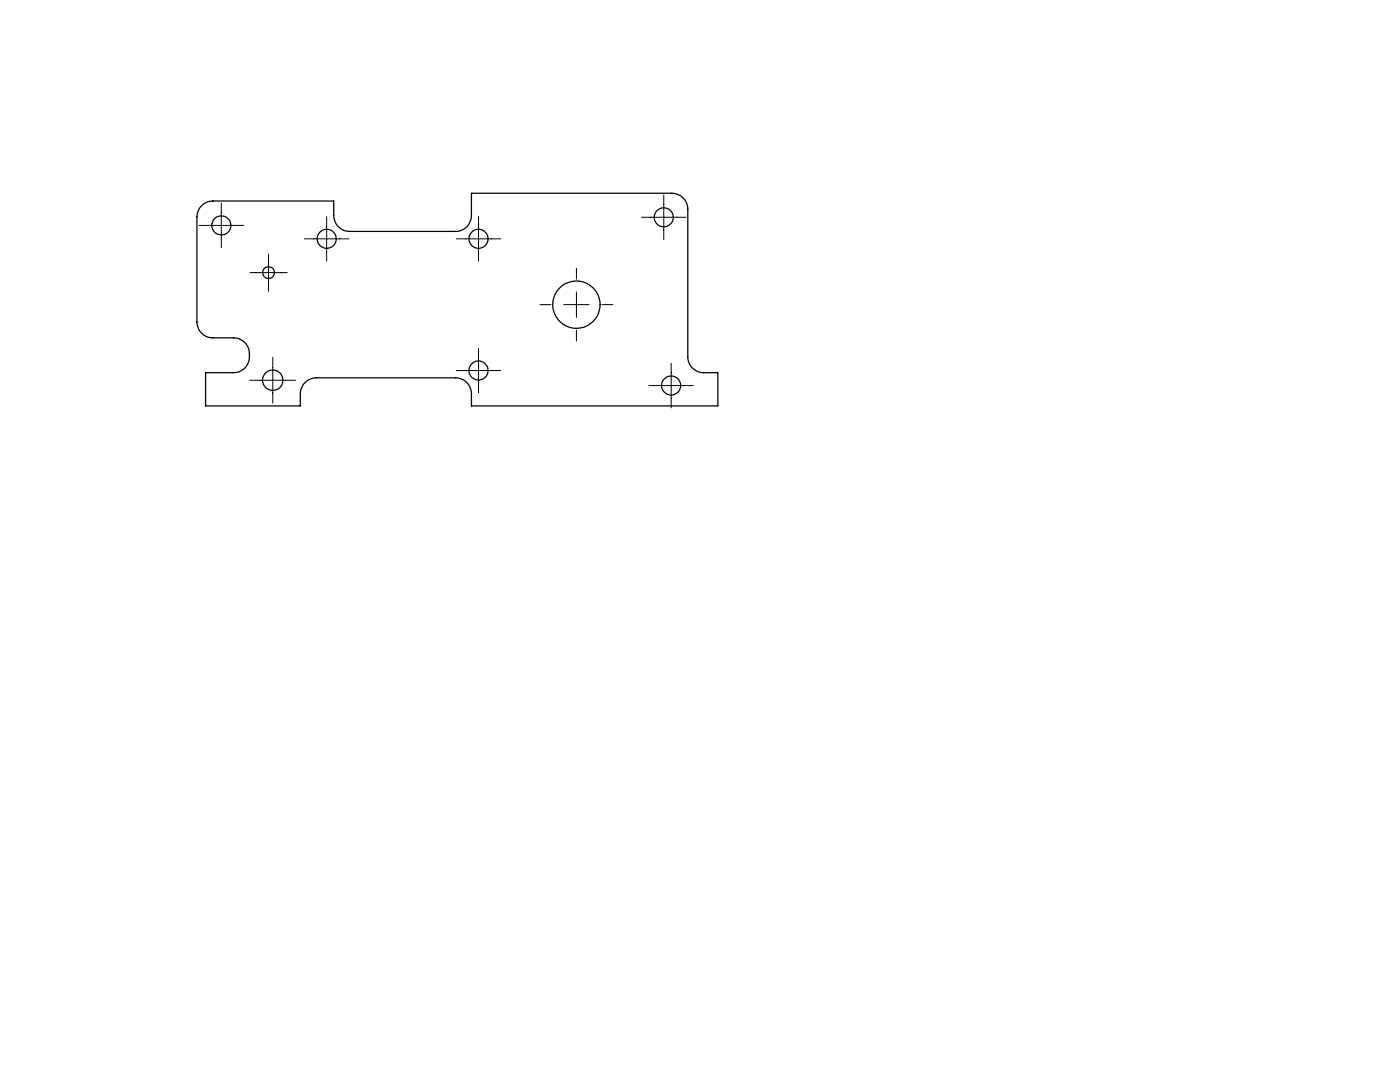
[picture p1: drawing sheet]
<svg xmlns="http://www.w3.org/2000/svg" width="279mm" height="216mm" viewBox="0 0 279 216" stroke-linecap="round" stroke-linejoin="round" font-family="sans-serif">
<g fill="none" stroke="#000" stroke-width=".2">
<path d="M132.5 38.9v8.9M39.7 45h8.9M44.2 40.5v8.9M49.9 54.4h7.4M53.6 50.7v7.4M60.7 47.7h8.9M65.2 43.2v8.9M91.1 47.7h8.8M95.5 43.2v8.9M115 53.5v2.2M115 58.2v5.1M128 43.4h8.9"/>
<path d="M49.8 75.9h9.2M54.4 71.3v9.1M91.1 73.9h8.8M95.5 69.5v8.9M107.8 60.8h2.2M112.5 60.8h5.1M115 65.9v2.2M120.1 60.8h2.2M129.5 76.9h8.9M133.9 72.5v8.9"/>
</g>
<g fill="none" stroke="#000" stroke-width=".25">
<path d="M40.3 41a3.2 3.2 0 0 1 2.2-.9h24.1v2.9a3.2 3.2 0 0 0 3.2 3.2h21.1a3.1 3.1 0 0 0 3.2-3.2v-4.4h40a3.2 3.2 0 0 1 3.2 3.1v29.5a3.1 3.1 0 0 0 3.1 3.2h2.9v6.6h-49.2a6.4 6.4 0 0 0-.4-3.9 3.1 3.1 0 0 0-2.8-1.7h-27.8a3.3 3.3 0 0 0-3.2 3.2v2.4h-18.9v-6.6h5.6a3.3 3.3 0 0 0 3.1-4.3 3.1 3.1 0 0 0-3.1-2.7h-4.1a3.2 3.2 0 0 1-3.2-3.2v-21.4a3.2 3.2 0 0 1 1-1.8z"/>
<circle cx="44.2" cy="45" r="1.91"/>
<circle cx="53.6" cy="54.4" r="1.19"/>
<circle cx="65.2" cy="47.6" r="1.9"/>
<circle cx="95.5" cy="47.6" r="1.9"/>
<circle cx="132.5" cy="43.4" r="1.9"/>
<circle cx="54.4" cy="75.9" r="2.03"/>
<circle cx="95.5" cy="73.9" r="1.9"/>
<circle cx="115" cy="60.8" r="4.7"/>
<circle cx="134" cy="76.9" r="1.9"/>
</g>
</svg>
